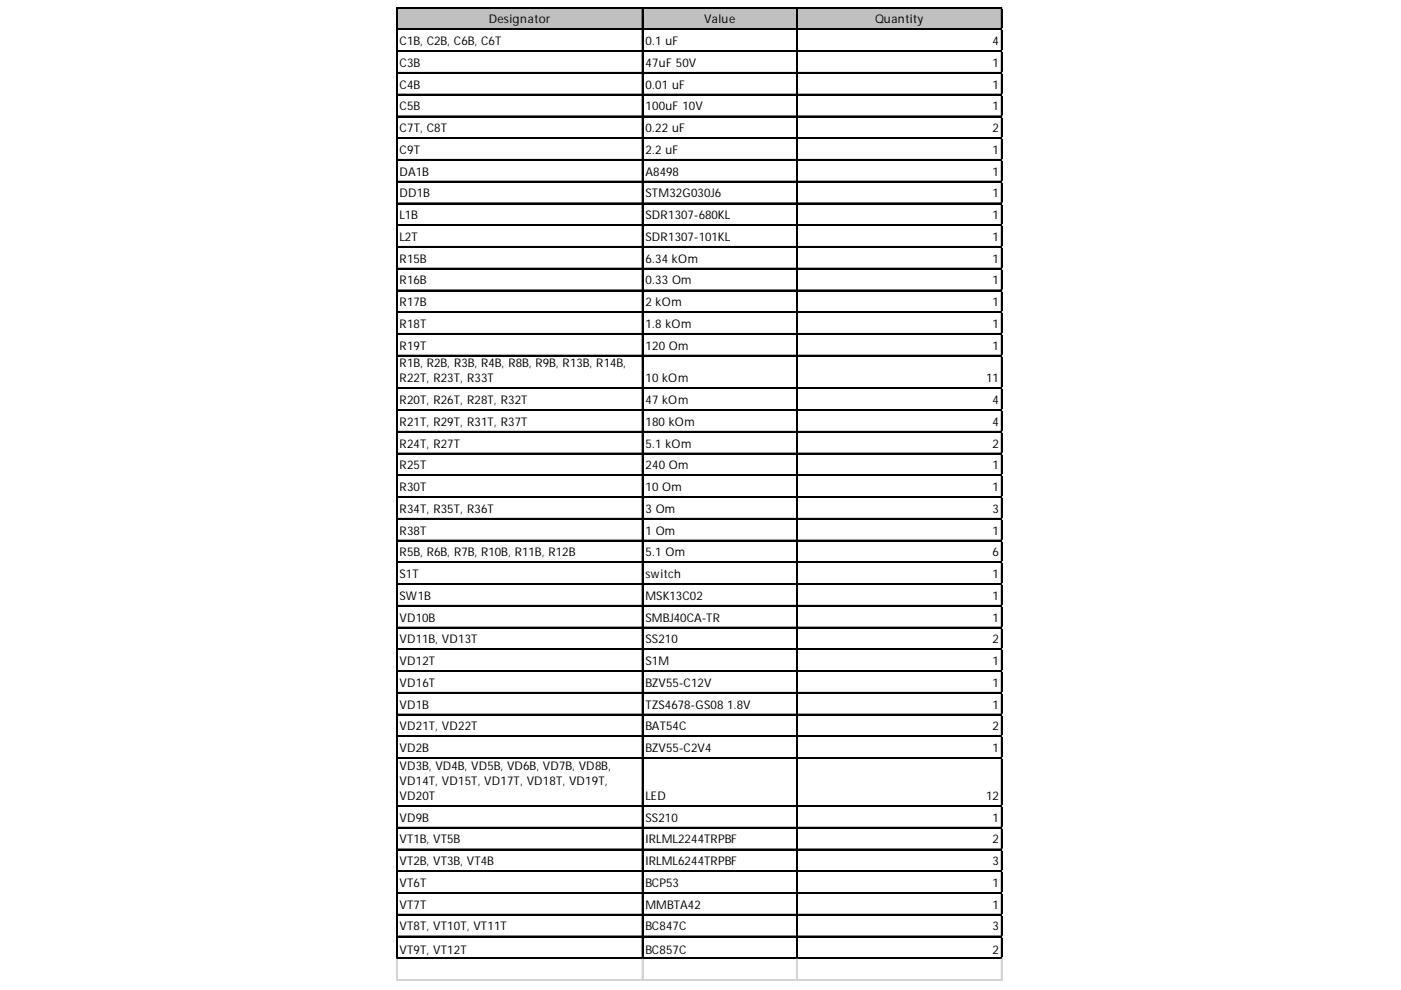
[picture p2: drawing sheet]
<svg xmlns="http://www.w3.org/2000/svg" width="297mm" height="210mm" viewBox="0 0 297 210" stroke-linecap="round" stroke-linejoin="round" font-family="sans-serif">
<defs><g id="words">
<g font-size="2.5">
<text x="103.6" y="5">Designator</text>
<text x="149.3" y="5">Value</text>
<text x="185.5" y="5">Quantity</text>
<text x="84.7" y="9.6">C1B, C2B, C6B, C6T</text>
<text x="136.8" y="9.6">0.1 uF</text>
<text x="210.5" y="9.6">4</text>
<text x="84.7" y="14.2">C3B</text>
<text x="136.8" y="14.2">47uF 50V</text>
<text x="210.5" y="14.2">1</text>
<text x="84.7" y="18.8">C4B</text>
<text x="84.7" y="23.4">C5B</text>
<text x="136.8" y="18.8">0.01 uF</text>
<text x="136.8" y="23.4">100uF 10V</text>
<text x="210.5" y="18.8">1</text>
<text x="210.5" y="23.4">1</text>
<text x="84.7" y="28">C7T, C8T</text>
<text x="136.8" y="28">0.22 uF</text>
<text x="210.5" y="28">2</text>
<text x="84.7" y="32.6">C9T</text>
<text x="136.8" y="32.6">2.2 uF</text>
<text x="210.5" y="32.6">1</text>
<text x="84.7" y="37.2">DA1B</text>
<text x="84.7" y="41.9">DD1B</text>
<text x="136.8" y="37.2">A8498</text>
<text x="136.8" y="41.9">STM32G030J6</text>
<text x="210.5" y="37.2">1</text>
<text x="210.5" y="41.9">1</text>
<text x="84.7" y="46.5">L1B</text>
<text x="136.8" y="46.5">SDR1307-680KL</text>
<text x="210.5" y="46.5">1</text>
<text x="84.7" y="51.1">L2T</text>
<text x="136.8" y="51.1">SDR1307-101KL</text>
<text x="210.5" y="51.1">1</text>
<text x="84.7" y="55.7">R15B</text>
<text x="136.8" y="55.7">6.34 kOm</text>
<text x="210.5" y="55.7">1</text>
<text x="84.7" y="60.3">R16B</text>
<text x="84.7" y="64.9">R17B</text>
<text x="136.8" y="60.3">0.33 Om</text>
<text x="136.8" y="64.9">2 kOm</text>
<text x="210.5" y="60.3">1</text>
<text x="210.5" y="64.9">1</text>
<text x="84.7" y="69.5">R18T</text>
<text x="136.8" y="69.5">1.8 kOm</text>
<text x="210.5" y="69.5">1</text>
<text x="84.7" y="74.1">R19T</text>
<text x="84.7" y="77.8">R1B, R2B, R3B, R4B, R8B, R9B, R13B, R14B,</text>
<text x="136.8" y="74.1">120 Om</text>
<text x="210.5" y="74.1">1</text>
<text x="84.7" y="81.1">R22T, R23T, R33T</text>
<text x="136.8" y="81.1">10 kOm</text>
<text x="209.1" y="81.1">11</text>
<text x="84.7" y="85.7">R20T, R26T, R28T, R32T</text>
<text x="136.8" y="85.7">47 kOm</text>
<text x="210.5" y="85.7">4</text>
<text x="84.7" y="90.3">R21T, R29T, R31T, R37T</text>
<text x="84.7" y="94.9">R24T, R27T</text>
<text x="136.8" y="90.3">180 kOm</text>
<text x="136.8" y="94.9">5.1 kOm</text>
<text x="210.5" y="90.3">4</text>
<text x="210.5" y="94.9">2</text>
<text x="84.7" y="99.5">R25T</text>
<text x="136.8" y="99.5">240 Om</text>
<text x="210.5" y="99.5">1</text>
<text x="84.7" y="104.1">R30T</text>
<text x="136.8" y="104.1">10 Om</text>
<text x="210.5" y="104.1">1</text>
<text x="84.7" y="108.7">R34T, R35T, R36T</text>
<text x="84.7" y="113.3">R38T</text>
<text x="136.8" y="108.7">3 Om</text>
<text x="136.8" y="113.3">1 Om</text>
<text x="210.5" y="108.7">3</text>
<text x="210.5" y="113.3">1</text>
<text x="84.7" y="118">R5B, R6B, R7B, R10B, R11B, R12B</text>
<text x="136.8" y="118">5.1 Om</text>
<text x="210.5" y="118">6</text>
<text x="84.7" y="122.6">S1T</text>
<text x="136.8" y="122.6">switch</text>
<text x="210.5" y="122.6">1</text>
<text x="84.7" y="127.2">SW1B</text>
<text x="84.7" y="131.8">VD10B</text>
<text x="136.8" y="127.2">MSK13C02</text>
<text x="136.8" y="131.8">SMBJ40CA-TR</text>
<text x="210.5" y="127.2">1</text>
<text x="210.5" y="131.8">1</text>
<text x="84.7" y="136.4">VD11B, VD13T</text>
<text x="136.8" y="136.4">SS210</text>
<text x="210.5" y="136.4">2</text>
<text x="84.7" y="141">VD12T</text>
<text x="136.8" y="141">S1M</text>
<text x="210.5" y="141">1</text>
<text x="84.7" y="145.6">VD16T</text>
<text x="136.8" y="145.6">BZV55-C12V</text>
<text x="210.5" y="145.6">1</text>
<text x="84.7" y="150.2">VD1B</text>
<text x="84.7" y="154.9">VD21T, VD22T</text>
<text x="136.8" y="150.2">TZS4678-GS08 1.8V</text>
<text x="136.8" y="154.9">BAT54C</text>
<text x="210.5" y="150.2">1</text>
<text x="210.5" y="154.9">2</text>
<text x="84.7" y="159.5">VD2B</text>
<text x="136.8" y="159.5">BZV55-C2V4</text>
<text x="210.5" y="159.5">1</text>
<text x="84.7" y="163.2">VD3B, VD4B, VD5B, VD6B, VD7B, VD8B,</text>
<text x="84.7" y="166.4">VD14T, VD15T, VD17T, VD18T, VD19T,</text>
<text x="84.7" y="169.6">VD20T</text>
<text x="136.8" y="169.6">LED</text>
<text x="209.1" y="169.6">12</text>
<text x="84.7" y="174.2">VD9B</text>
<text x="84.7" y="178.8">VT1B, VT5B</text>
<text x="136.8" y="174.2">SS210</text>
<text x="136.8" y="178.8">IRLML2244TRPBF</text>
<text x="210.5" y="174.2">1</text>
<text x="210.5" y="178.8">2</text>
<text x="84.7" y="183.4">VT2B, VT3B, VT4B</text>
<text x="136.8" y="183.4">IRLML6244TRPBF</text>
<text x="210.5" y="183.4">3</text>
<text x="84.7" y="188.1">VT6T</text>
<text x="136.8" y="188.1">BCP53</text>
<text x="210.5" y="188.1">1</text>
<text x="84.7" y="192.7">VT7T</text>
<text x="84.7" y="197.3">VT8T, VT10T, VT11T</text>
<text x="136.8" y="192.7">MMBTA42</text>
<text x="136.8" y="197.3">BC847C</text>
<text x="210.5" y="192.7">1</text>
<text x="210.5" y="197.3">3</text>
<text x="84.7" y="202.4">VT9T, VT12T</text>
<text x="136.8" y="202.4">BC857C</text>
<text x="210.5" y="202.4">2</text>
</g>
</g></defs>
<path d="M84.2 1.7h128.3v4.7h-128.3z" fill="#c0c0c0"/>
<g fill="none" stroke="#000" stroke-width=".23">
<path d="M84 1.5v201.8M84.1 1.5v201.8M84.2 1.5h128.3M84.2 1.6h128.3M84.2 6.1h128.3M84.2 6.3h128.3M84.2 10.7h128.3M84.2 10.9h128.3M84.2 15.4h128.3M84.2 15.5h128.3M84.2 20h128.3M136.2 1.8v201.5"/>
<path d="M136.3 1.8v201.5M168.9 1.8v201.5M169 1.8v201.5M212.3 1.8v201.5M212.4 1.8v201.5M84.2 20.1h128.3M84.2 24.6h128.3M84.2 24.7h128.3M84.2 29.2h128.3M84.2 29.3h128.3M84.2 33.8h128.3M84.2 33.9h128.3"/>
<path d="M84.2 38.4h128.3M84.2 38.5h128.3M84.2 43h128.3M84.2 43.1h128.3M84.2 47.6h128.3M84.2 47.8h128.3M84.2 52.3h128.3M84.2 52.4h128.3M84.2 56.9h128.3M84.2 57h128.3M84.2 61.5h128.3M84.2 61.6h128.3"/>
<path d="M84.2 66.1h128.3M84.2 66.2h128.3M84.2 70.7h128.3M84.2 70.8h128.3M84.2 75.3h128.3M84.2 75.4h128.3M84.2 82.2h128.3M84.2 82.4h128.3M84.2 86.9h128.3M84.2 87h128.3M84.2 91.5h128.3M84.2 91.6h128.3"/>
<path d="M84.2 96.1h128.3M84.2 96.2h128.3M84.2 100.7h128.3M84.2 100.8h128.3M84.2 105.3h128.3M84.2 105.4h128.3M84.2 109.9h128.3M84.2 110h128.3M84.2 114.5h128.3M84.2 114.6h128.3M84.2 119.1h128.3M84.2 119.3h128.3"/>
<path d="M84.2 123.7h128.3M84.2 123.9h128.3M84.2 128.4h128.3M84.2 128.5h128.3M84.2 133h128.3M84.2 133.1h128.3M84.2 137.6h128.3M84.2 137.7h128.3M84.2 142.2h128.3M84.2 142.3h128.3M84.2 146.8h128.3M84.2 146.9h128.3"/>
<path d="M84.2 151.4h128.3M84.2 151.5h128.3M84.2 156h128.3M84.2 156.1h128.3M84.2 160.6h128.3M84.2 160.8h128.3M84.2 170.8h128.3M84.2 170.9h128.3M84.2 175.4h128.3M84.2 175.5h128.3M84.2 180h128.3M84.2 180.1h128.3"/>
<path d="M84.2 184.6h128.3M84.2 184.7h128.3M84.2 189.2h128.3M84.2 189.4h128.3M84.2 193.9h128.3M84.2 194h128.3M84.2 198.5h128.3M84.2 198.6h128.3M84.2 203.1h128.3M84.2 203.2h128.3"/>
</g>
<path d="M212.5 1.5h.1M84 203.3v4.6M84.1 203.3v4.6M136.2 203.3v4.6M136.3 203.3v4.6M168.9 203.3v4.6M169 203.3v4.6M212.3 203.3v4.6M212.4 203.3v4.6" fill="none" stroke="#d4d4d4" stroke-width=".23"/>
<path d="M212.5 1.5l.1 .3z" fill="#d4d4d4"/>
<path d="M212.5 6.1h.1" fill="none" stroke="#d4d4d4" stroke-width=".23"/>
<path d="M212.5 6.1l.1 .3z" fill="#d4d4d4"/>
<path d="M212.5 10.7h.1" fill="none" stroke="#d4d4d4" stroke-width=".23"/>
<path d="M212.5 10.7l.1 .3z" fill="#d4d4d4"/>
<path d="M212.5 15.4h.1" fill="none" stroke="#d4d4d4" stroke-width=".23"/>
<path d="M212.5 15.4l.1 .2z" fill="#d4d4d4"/>
<path d="M212.5 20h.1" fill="none" stroke="#d4d4d4" stroke-width=".23"/>
<path d="M212.5 20l.1 .2z" fill="#d4d4d4"/>
<path d="M212.5 24.6h.1" fill="none" stroke="#d4d4d4" stroke-width=".23"/>
<path d="M212.5 24.6l.1 .2z" fill="#d4d4d4"/>
<path d="M212.5 29.2h.1" fill="none" stroke="#d4d4d4" stroke-width=".23"/>
<path d="M212.5 29.2l.1 .2z" fill="#d4d4d4"/>
<path d="M212.5 33.8h.1" fill="none" stroke="#d4d4d4" stroke-width=".23"/>
<path d="M212.5 33.8l.1 .2z" fill="#d4d4d4"/>
<path d="M212.5 38.4h.1" fill="none" stroke="#d4d4d4" stroke-width=".23"/>
<path d="M212.5 38.4l.1 .3z" fill="#d4d4d4"/>
<path d="M212.5 43h.1" fill="none" stroke="#d4d4d4" stroke-width=".23"/>
<path d="M212.5 43l.1 .3z" fill="#d4d4d4"/>
<path d="M212.5 47.6h.1" fill="none" stroke="#d4d4d4" stroke-width=".23"/>
<path d="M212.5 47.6l.1 .3z" fill="#d4d4d4"/>
<path d="M212.5 52.3h.1" fill="none" stroke="#d4d4d4" stroke-width=".23"/>
<path d="M212.5 52.3l.1 .2z" fill="#d4d4d4"/>
<path d="M212.5 56.9h.1" fill="none" stroke="#d4d4d4" stroke-width=".23"/>
<path d="M212.5 56.9l.1 .2z" fill="#d4d4d4"/>
<path d="M212.5 61.5h.1" fill="none" stroke="#d4d4d4" stroke-width=".23"/>
<path d="M212.5 61.5l.1 .2z" fill="#d4d4d4"/>
<path d="M212.5 66.1h.1" fill="none" stroke="#d4d4d4" stroke-width=".23"/>
<path d="M212.5 66.1l.1 .2z" fill="#d4d4d4"/>
<path d="M212.5 70.7h.1" fill="none" stroke="#d4d4d4" stroke-width=".23"/>
<path d="M212.5 70.7l.1 .2z" fill="#d4d4d4"/>
<path d="M212.5 75.3h.1" fill="none" stroke="#d4d4d4" stroke-width=".23"/>
<path d="M212.5 75.3l.1 .3z" fill="#d4d4d4"/>
<path d="M212.5 82.2h.1" fill="none" stroke="#d4d4d4" stroke-width=".23"/>
<path d="M212.5 82.2l.1 .3z" fill="#d4d4d4"/>
<path d="M212.5 86.9h.1" fill="none" stroke="#d4d4d4" stroke-width=".23"/>
<path d="M212.5 86.9l.1 .2z" fill="#d4d4d4"/>
<path d="M212.5 91.5h.1" fill="none" stroke="#d4d4d4" stroke-width=".23"/>
<path d="M212.5 91.5l.1 .2z" fill="#d4d4d4"/>
<path d="M212.5 96.1h.1" fill="none" stroke="#d4d4d4" stroke-width=".23"/>
<path d="M212.5 96.1l.1 .2z" fill="#d4d4d4"/>
<path d="M212.5 100.7h.1" fill="none" stroke="#d4d4d4" stroke-width=".23"/>
<path d="M212.5 100.7l.1 .2z" fill="#d4d4d4"/>
<path d="M212.5 105.3h.1" fill="none" stroke="#d4d4d4" stroke-width=".23"/>
<path d="M212.5 105.3l.1 .2z" fill="#d4d4d4"/>
<path d="M212.5 109.9h.1" fill="none" stroke="#d4d4d4" stroke-width=".23"/>
<path d="M212.5 109.9l.1 .2z" fill="#d4d4d4"/>
<path d="M212.5 114.5h.1" fill="none" stroke="#d4d4d4" stroke-width=".23"/>
<path d="M212.5 114.5l.1 .3z" fill="#d4d4d4"/>
<path d="M212.5 119.1h.1" fill="none" stroke="#d4d4d4" stroke-width=".23"/>
<path d="M212.5 119.1l.1 .3z" fill="#d4d4d4"/>
<path d="M212.5 123.7h.1" fill="none" stroke="#d4d4d4" stroke-width=".23"/>
<path d="M212.5 123.7l.1 .3z" fill="#d4d4d4"/>
<path d="M212.5 128.4h.1" fill="none" stroke="#d4d4d4" stroke-width=".23"/>
<path d="M212.5 128.4l.1 .2z" fill="#d4d4d4"/>
<path d="M212.5 133h.1" fill="none" stroke="#d4d4d4" stroke-width=".23"/>
<path d="M212.5 133l.1 .2z" fill="#d4d4d4"/>
<path d="M212.5 137.6h.1" fill="none" stroke="#d4d4d4" stroke-width=".23"/>
<path d="M212.5 137.6l.1 .2z" fill="#d4d4d4"/>
<path d="M212.5 142.2h.1" fill="none" stroke="#d4d4d4" stroke-width=".23"/>
<path d="M212.5 142.2l.1 .2z" fill="#d4d4d4"/>
<path d="M212.5 146.8h.1" fill="none" stroke="#d4d4d4" stroke-width=".23"/>
<path d="M212.5 146.8l.1 .2z" fill="#d4d4d4"/>
<path d="M212.5 151.4h.1" fill="none" stroke="#d4d4d4" stroke-width=".23"/>
<path d="M212.5 151.4l.1 .3z" fill="#d4d4d4"/>
<path d="M212.5 156h.1" fill="none" stroke="#d4d4d4" stroke-width=".23"/>
<path d="M212.5 156l.1 .3z" fill="#d4d4d4"/>
<path d="M212.5 160.6h.1" fill="none" stroke="#d4d4d4" stroke-width=".23"/>
<path d="M212.5 160.6l.1 .3z" fill="#d4d4d4"/>
<path d="M212.5 170.8h.1" fill="none" stroke="#d4d4d4" stroke-width=".23"/>
<path d="M212.5 170.8l.1 .2z" fill="#d4d4d4"/>
<path d="M212.5 175.4h.1" fill="none" stroke="#d4d4d4" stroke-width=".23"/>
<path d="M212.5 175.4l.1 .2z" fill="#d4d4d4"/>
<path d="M212.5 180h.1" fill="none" stroke="#d4d4d4" stroke-width=".23"/>
<path d="M212.5 180l.1 .2z" fill="#d4d4d4"/>
<path d="M212.5 184.6h.1" fill="none" stroke="#d4d4d4" stroke-width=".23"/>
<path d="M212.5 184.6l.1 .3z" fill="#d4d4d4"/>
<path d="M212.5 189.2h.1" fill="none" stroke="#d4d4d4" stroke-width=".23"/>
<path d="M212.5 189.2l.1 .3z" fill="#d4d4d4"/>
<path d="M212.5 193.9h.1" fill="none" stroke="#d4d4d4" stroke-width=".23"/>
<path d="M212.5 193.9l.1 .2z" fill="#d4d4d4"/>
<path d="M212.5 198.5h.1" fill="none" stroke="#d4d4d4" stroke-width=".23"/>
<path d="M212.5 198.5l.1 .2z" fill="#d4d4d4"/>
<path d="M212.5 203.1h.1" fill="none" stroke="#d4d4d4" stroke-width=".23"/>
<path d="M212.5 203.1l.1 .2z" fill="#d4d4d4"/>
<path d="M84 207.7h128.6M84 207.8h128.6" fill="none" stroke="#d4d4d4" stroke-width=".23"/>
<use href="#words"/>
</svg>
